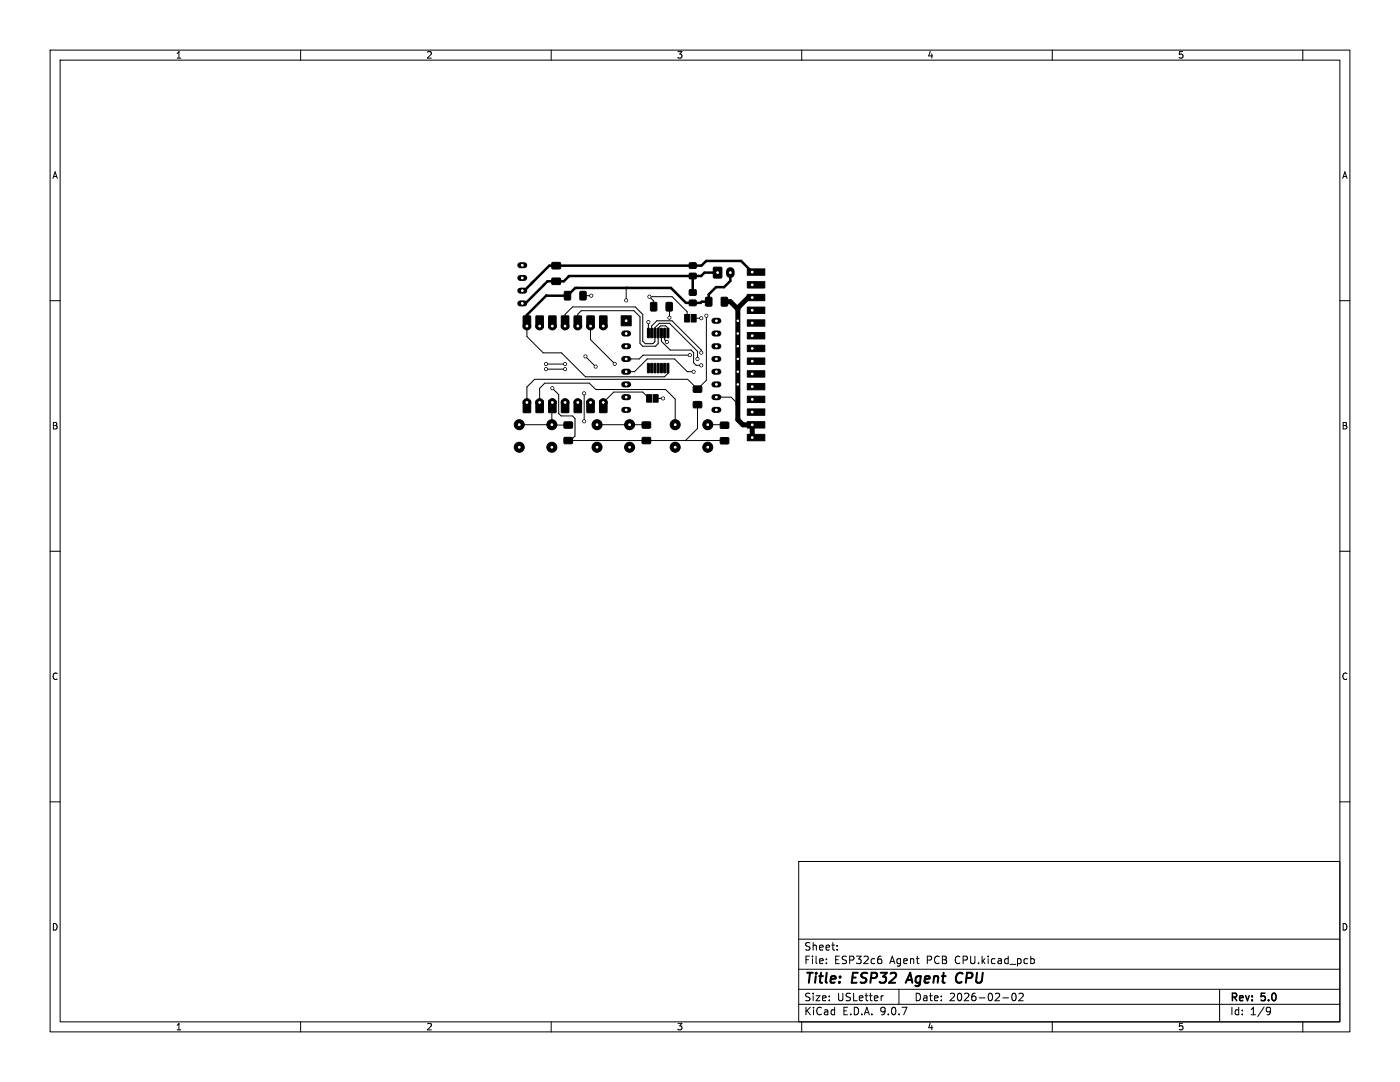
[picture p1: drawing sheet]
<svg xmlns="http://www.w3.org/2000/svg" width="279mm" height="216mm" viewBox="0 0 279 216" stroke-linecap="round" stroke-linejoin="round" font-family="sans-serif">
<defs><g id="words">
<g font-size="2.8">
<text x="160.4" y="196.8">Title:</text>
<text x="170.1" y="196.8">ESP32</text>
<text x="181.9" y="196.8">Agent</text>
<text x="192.4" y="196.8">CPU</text>
</g>
<g font-size="2.1">
<text x="160.4" y="189.9">Sheet:</text>
<text x="160.4" y="192.6">File:</text>
<text x="166.5" y="192.6">ESP32c6</text>
<text x="177.6" y="192.6">Agent</text>
<text x="185.1" y="192.6">PCB</text>
<text x="190.9" y="192.6">CPU.kicad_pcb</text>
<text x="160.4" y="202.8">KiCad</text>
<text x="160.4" y="200">Size:</text>
<text x="167" y="200">USLetter</text>
<text x="168.1" y="202.8">E.D.A.</text>
<text x="175.7" y="202.8">9.0.7</text>
<text x="182.4" y="200">Date:</text>
<text x="189.4" y="200">2026-02-02</text>
<text x="245.4" y="200.2">Rev:</text>
<text x="245.4" y="202.8">Id:</text>
<text x="249.5" y="202.8">1/9</text>
<text x="251.8" y="200.2">5.0</text>
</g>
<g font-size="1.8">
<text x="35" y="11.9">1</text>
<text x="85" y="11.9">2</text>
<text x="135" y="11.9">3</text>
<text x="185" y="11.9">4</text>
<text x="235" y="11.9">5</text>
<text x="10.3" y="35.9">A</text>
<text x="267.7" y="35.9">A</text>
<text x="10.3" y="85.9">B</text>
<text x="267.7" y="85.9">B</text>
<text x="10.3" y="135.9">C</text>
<text x="267.7" y="135.9">C</text>
<text x="10.3" y="185.9">D</text>
<text x="267.7" y="185.9">D</text>
<text x="35" y="205.8">1</text>
<text x="85" y="205.8">2</text>
<text x="135" y="205.8">3</text>
<text x="185" y="205.8">4</text>
<text x="235" y="205.8">5</text>
</g>
</g></defs>
<g fill="none" stroke="#000" stroke-width=".2">
<path d="M10 10h259.4v195.9h-259.4zM12 12h255.4v191.9h-255.4zM60 10v2M110 10v2M160 10v2M210 10v2M260 10v2M116.3 59h1.7M125 57.5v2.4M10 60h2M105.2 65.1v2.1l3.2 3.2h3.7l4.7 4.8h15.8l.7-.7v-1.1M109 73.7h3.8"/>
<path d="M109 72.6h3.8M110.2 77.5l1.3 1.2v3.8l.5 .5h2.3l.4 .5v3.5l-.9 .9M112.8 65.1v-2.4l1.5-1.5h12.5l1.5 1.5v5.4l.5 .5h1.5l.4-.4v-2.8l.9-.9h2l5.6 5.6v1.5M115.3 65.1v-2.4l.7-.7h10.5l1.2 1.2v5.3l.6 .6h2.5l.5-.6v-3l.5-.5h1l.5 .5v1M116.6 78.5v5.6M116.8 71.1l2.1 2.1M117.9 65.1v2.7l4.8 4.8M125 74.2h1.6l2.6-2.6h5.4l2.6 2.6h1.2M129.4 64.3v2.2M129.5 79.5l-1.2-1.3h-5.8l-2.1 2.1M130.1 66.5v-1.5l1-1h3l5.9 5.9v.5M130.5 61.2v-1.2l-.9-.8h4.5l3 3v1.3"/>
<path d="M130.8 79.5h1.5M132 66.5v1.6l1.7 1.8h4.2l.5 .5v2l.5 .5h1.1M132.6 66.5v1.3l.5 .5M133.6 61.2v2.2M137.7 70.9h-9.4l-.7 .7h-2.6M138.4 63.5h1.6M141 63v12.9l-1.8 1.8-2-2h-30.5l-1.5 1.5v3.1M143 79.2h2.9l1.3 1.4M267.4 60h2M107.7 80.3v-2.8l1-1h8.9l1.3 1.2h13.9l1.9 1.9v5.1M110.1 80.4v4.3h-6.5M110.2 84.8h3.2"/>
<path d="M113 87.9h31.6M119.1 84.7h9.8M139.2 80.8v4.7l-2.4 2.4M141.2 84.7h3.3M10 110h2M267.4 110h2M10 160h2M159.4 171.9h108v32h-108zM267.4 160h2M159.4 197.4h108M159.4 193.4h108M159.4 187.4h108"/>
<path d="M164.9 192.1v.2M164.9 191.4v.1M167.1 189.4v.2M167.1 188.7v.1M175.6 190.8h.3M175.7 191.4l.3 .2v.4l-.3 .3M176.3 198.7l-.3 .1M179.4 197.4v3M200.1 199.1h1.2M202.1 198.3l.2-.1a.8 .8 0 0 1 .5 .7 .8 .8 0 0 1-.5 .8 1 1 0 0 1-.2-1.4zM203.4 198.3l.5-.1 .3 .4-.9 1.1h.9M205.9 191.3h.2l.3 .3v.5l-.5 .2"/>
<path d="M243.4 197.4v6.5M60 203.9v2M110 203.9v2M159.4 200.4h108M160 203.9v2M210 203.9v2M253 201l.5 .1a.99 .99 0 0 1-.4 1.4h-.2M253.6 201.6l-.3 .3h-.3M260 203.9v2"/>
</g>
<path d="M181.7 194.1l-1 2M190.9 195.8a.68 .68 0 0 0 .9 .2M191.8 194.1a.78 .78 0 0 0-.9 .5" fill="none" stroke="#000" stroke-width=".4"/>
<g fill="#000" stroke="#000" stroke-width=".2">
<path d="M110.2 52.4h1.6v1.2h-1.6zM110.2 55.5h1.6v1.2h-1.6zM112.7 58.2h1.1v1.6h-1.1zM115.8 58.2h1.1v1.6h-1.1zM137.6 57.8h1.3v1.1h-1.3zM137.6 52.5h1.3v1h-1.3zM137.6 54.6h1.3v1h-1.3zM140.8 59.4h1.2v1.6h-1.2zM142.4 53.4h1.6v2h-1.6zM144 59.4h1.2v1.6h-1.2zM149.1 58.7h3.5v1.3h-3.5zM149.1 56.2h3.5v1.3h-3.5z"/>
<path d="M149.1 53.7h3.5v1.2h-3.5zM104.4 63.1h1.5l-.1 2.3h-1.4zM104.4 80h1.5l-.1 2.3h-1.4zM107 63.1h1.4v2.3h-1.5zM107 80h1.4v2.3h-1.5zM109.5 63.1h1.5l-.1 2.3h-1.4zM109.5 80h1.5l-.1 2.3h-1.4zM112.1 63.1h1.4l-.1 2.3h-1.4zM112.1 80h1.4l-.1 2.3h-1.4zM114.6 63.1h1.5l-.1 2.3h-1.4zM114.6 80h1.5l-.1 2.3h-1.4zM117.1 63.1h1.5l-.1 2.3h-1.4z"/>
<path d="M117.1 80h1.5l-.1 2.3h-1.4zM119.7 63.1h1.4v2.3h-1.5zM119.7 80h1.4v2.3h-1.5zM124 63h2v2h-2zM129.2 65.5l.4 .1-.1 1.8-.3-.1zM129.2 72.5l.4 .1-.1 1.8-.3-.1zM129.9 65.5l.3 .1-.1 1.8-.3-.1zM129.9 72.5l.3 .1-.1 1.8-.3-.1zM130.5 65.5l.4 .1-.1 1.8-.3-.1zM130.5 72.5l.4 .1-.1 1.8-.3-.1zM129.9 60.4h1.1v1.6h-1.1zM131.2 65.5l.4 .1-.2 1.8-.2-.1z"/>
<path d="M131.2 72.5l.4 .1-.2 1.8-.2-.1zM131.8 65.5l.4 .1-.1 1.8-.3-.1zM131.8 72.5l.4 .1-.1 1.8-.3-.1zM132.5 65.5l.3 .1v1.8l-.4-.1zM132.5 72.5l.3 .1v1.8l-.4-.1zM133.1 65.5l.4 .1-.1 1.8-.3-.1zM133.1 72.5l.4 .1-.1 1.8-.3-.1zM133 60.4h1.1v1.6h-1.1zM136.6 62.7h1v1.6h-1zM137.6 59.9h1.3v1.1h-1.3zM137.9 62.7h1v1.6h-1zM138.4 77.1h1.6v1.1h-1.6z"/>
<path d="M149.1 79.1h3.5v1.2h-3.5zM149.1 76.5h3.5v1.3h-3.5zM149.1 74h3.5v1.2h-3.5zM149.1 71.4h3.5v1.3h-3.5zM149.1 68.9h3.5v1.3h-3.5zM149.1 66.4h3.5v1.2h-3.5zM149.1 63.8h3.5v1.3h-3.5zM149.1 61.3h3.5v1.2h-3.5zM112.6 87.3h1.6v1.2h-1.6zM112.6 84.2h1.6v1.2h-1.6zM128.2 87.3h1.6v1.2h-1.6zM128.2 84.2h1.6v1.2h-1.6z"/>
<path d="M129 78.8h1v1.5h-1zM130.3 78.8h1v1.5h-1zM138.4 80.2h1.6v1.1h-1.6zM143.8 87.4h1.6v1.1h-1.6zM143.8 84.3h1.6v1.1h-1.6zM149.1 86.7h3.5v1.2h-3.5zM149.1 84.1h3.5v1.3h-3.5zM149.1 81.6h3.5v1.3h-3.5z"/>
<circle cx="118" cy="59" r=".3"/>
<circle cx="125" cy="59.9" r=".3"/>
<circle cx="129.6" cy="59.2" r=".3"/>
<circle cx="105.2" cy="65.1" r=".76"/>
<circle cx="107.7" cy="65.1" r=".76"/>
<circle cx="109" cy="72.6" r=".3"/>
<circle cx="109" cy="73.7" r=".3"/>
<circle cx="110.2" cy="65.1" r=".76"/>
<circle cx="110.2" cy="77.5" r=".3"/>
<circle cx="112.8" cy="65.1" r=".76"/>
<circle cx="112.8" cy="73.7" r=".3"/>
<circle cx="112.8" cy="72.6" r=".3"/>
<circle cx="115.3" cy="65.1" r=".76"/>
<circle cx="116.6" cy="78.5" r=".3"/>
<circle cx="116.8" cy="71.1" r=".3"/>
<circle cx="117.9" cy="65.1" r=".76"/>
<circle cx="118.9" cy="73.2" r=".3"/>
<circle cx="120.4" cy="65.1" r=".76"/>
<circle cx="122.7" cy="72.6" r=".3"/>
<circle cx="129.4" cy="64.3" r=".3"/>
<circle cx="132.3" cy="79.5" r=".3"/>
<circle cx="133.1" cy="68.3" r=".3"/>
<circle cx="133.6" cy="63.4" r=".3"/>
<circle cx="137.7" cy="70.9" r=".3"/>
<circle cx="138.4" cy="74.2" r=".3"/>
<circle cx="139.2" cy="71.6" r=".3"/>
<circle cx="140" cy="63.5" r=".3"/>
<circle cx="140" cy="70.4" r=".3"/>
<circle cx="140" cy="72.9" r=".3"/>
<circle cx="141" cy="63" r=".3"/>
<circle cx="147.2" cy="71.6" r=".3"/>
<circle cx="147.2" cy="64" r=".3"/>
<circle cx="147.2" cy="69.1" r=".3"/>
<circle cx="147.2" cy="76.7" r=".3"/>
<circle cx="147.2" cy="74.2" r=".3"/>
<circle cx="147.2" cy="66.5" r=".3"/>
<circle cx="103.6" cy="84.7" r="1"/>
<circle cx="103.6" cy="89.2" r="1"/>
<circle cx="105.2" cy="80.3" r=".76"/>
<circle cx="107.7" cy="80.3" r=".76"/>
<circle cx="110.1" cy="84.7" r="1"/>
<circle cx="110.1" cy="89.2" r="1"/>
<circle cx="110.2" cy="80.3" r=".76"/>
<circle cx="112.8" cy="80.3" r=".76"/>
<circle cx="115.3" cy="80.3" r=".76"/>
<circle cx="116.6" cy="84.1" r=".3"/>
<circle cx="117.9" cy="80.3" r=".76"/>
<circle cx="119.1" cy="84.7" r="1"/>
<circle cx="119.1" cy="89.2" r="1"/>
<circle cx="120.4" cy="80.3" r=".76"/>
<circle cx="125.6" cy="84.7" r="1"/>
<circle cx="125.6" cy="89.2" r="1"/>
<circle cx="134.7" cy="84.7" r="1"/>
<circle cx="134.7" cy="89.2" r="1"/>
<circle cx="141.2" cy="84.7" r="1"/>
<circle cx="141.2" cy="89.2" r="1"/>
</g>
<g fill="none" stroke="#000" stroke-width="1.2">
<path d="M103.8 58h.8M103.8 55.5h.8M103.8 52.9h.8M103.8 60.5h.8M124.6 66.5h.8M124.6 69.1h.8M124.6 71.6h.8M124.6 74.2h.8M124.6 76.7h.8M124.6 79.2h.8M142.6 66.5h.8M142.6 69.1h.8"/>
<path d="M142.6 71.6h.8M142.6 74.2h.8M142.6 76.7h.8M142.6 79.2h.8M142.6 64h.8M124.6 81.8h.8M142.6 81.8h.8"/>
</g>
<path d="M145.7 54.2v.4" fill="none" stroke="#000" stroke-width="1.7"/>
<path d="M138.2 53h.1M138.2 55.1v3.3M143.2 54.4h-2.6l-.7 .7h-26.4l-1 1h-3.2l-4.4 4.4h-.7M145.7 54.4v1.7l-1.2 1.2h-1.6l-1.5 1.5v1.4h-1.4l-.2 .2h-2.9l-3-2.9h-19.1l-1.6 1.5h-4.2l-3.8 3.8v2.3M150.1 54.3l-2.2-2.2h-7l-.9 .9h-30.4l-5 5h-.4" fill="none" stroke="#000" stroke-width=".5"/>
<path d="M150.1 59.4h-.8l-2.1 2.1v22.3l1.1 1h1.8v2.5M144.6 60.2h1.2l1.4 1.5" fill="none" stroke="#000" stroke-width="1"/>
<g fill="#fff" stroke="#fff" stroke-width=".2">
<circle cx="116.6" cy="84.1" r=".15"/>
<circle cx="116.6" cy="78.5" r=".15"/>
<circle cx="137.7" cy="70.9" r=".15"/>
<circle cx="147.3" cy="64" r=".15"/>
<circle cx="147.3" cy="66.5" r=".15"/>
<circle cx="147.3" cy="69.1" r=".15"/>
<circle cx="147.3" cy="71.6" r=".15"/>
<circle cx="147.3" cy="74.2" r=".15"/>
<circle cx="147.3" cy="76.7" r=".15"/>
<circle cx="129.4" cy="64.3" r=".15"/>
<circle cx="118.9" cy="73.2" r=".15"/>
<circle cx="116.8" cy="71.1" r=".15"/>
<circle cx="112.8" cy="73.7" r=".15"/>
<circle cx="109" cy="73.7" r=".15"/>
<circle cx="109" cy="72.6" r=".15"/>
<circle cx="112.8" cy="72.6" r=".15"/>
<circle cx="132.3" cy="79.5" r=".15"/>
<circle cx="140" cy="63.5" r=".15"/>
<circle cx="125" cy="59.9" r=".15"/>
<circle cx="122.7" cy="72.6" r=".15"/>
<circle cx="141" cy="63" r=".15"/>
<circle cx="139.2" cy="71.6" r=".15"/>
<circle cx="133.1" cy="68.2" r=".15"/>
<circle cx="110.2" cy="77.5" r=".15"/>
<circle cx="133.6" cy="63.4" r=".15"/>
<circle cx="140" cy="70.4" r=".15"/>
<circle cx="140" cy="72.9" r=".15"/>
<circle cx="118" cy="59" r=".15"/>
<circle cx="138.4" cy="74.2" r=".15"/>
<circle cx="129.6" cy="59.2" r=".15"/>
<circle cx="150.1" cy="87.3" r=".18"/>
<circle cx="150.1" cy="84.8" r=".18"/>
<circle cx="150.1" cy="82.2" r=".18"/>
<circle cx="150.1" cy="79.7" r=".18"/>
<circle cx="150.1" cy="77.1" r=".18"/>
<circle cx="150.1" cy="74.6" r=".18"/>
<circle cx="150.1" cy="72.1" r=".18"/>
<circle cx="150.1" cy="69.5" r=".18"/>
<circle cx="150.1" cy="67" r=".18"/>
<circle cx="150.1" cy="64.4" r=".18"/>
<circle cx="150.1" cy="61.9" r=".18"/>
<circle cx="150.1" cy="59.4" r=".18"/>
<circle cx="150.1" cy="56.8" r=".18"/>
<circle cx="150.1" cy="54.3" r=".18"/>
<circle cx="103.6" cy="84.7" r=".17"/>
<circle cx="110.1" cy="84.7" r=".17"/>
<circle cx="103.6" cy="89.2" r=".17"/>
<circle cx="110.1" cy="89.2" r=".17"/>
<circle cx="125" cy="64" r=".17"/>
<circle cx="125" cy="66.5" r=".17"/>
<circle cx="125" cy="69.1" r=".17"/>
<circle cx="125" cy="71.6" r=".17"/>
<circle cx="125" cy="74.2" r=".17"/>
<circle cx="125" cy="76.7" r=".17"/>
<circle cx="125" cy="79.2" r=".17"/>
<circle cx="125" cy="81.8" r=".17"/>
<circle cx="143" cy="81.8" r=".17"/>
<circle cx="143" cy="79.2" r=".17"/>
<circle cx="143" cy="76.7" r=".17"/>
<circle cx="143" cy="74.2" r=".17"/>
<circle cx="143" cy="71.6" r=".17"/>
<circle cx="143" cy="69.1" r=".17"/>
<circle cx="143" cy="66.5" r=".17"/>
<circle cx="143" cy="64" r=".17"/>
<circle cx="105.2" cy="80.3" r=".17"/>
<circle cx="107.7" cy="80.3" r=".17"/>
<circle cx="110.2" cy="80.3" r=".17"/>
<circle cx="112.8" cy="80.3" r=".17"/>
<circle cx="115.3" cy="80.3" r=".17"/>
<circle cx="117.9" cy="80.3" r=".17"/>
<circle cx="120.4" cy="80.3" r=".17"/>
<circle cx="120.4" cy="65.1" r=".17"/>
<circle cx="117.9" cy="65.1" r=".17"/>
<circle cx="115.3" cy="65.1" r=".17"/>
<circle cx="112.8" cy="65.1" r=".17"/>
<circle cx="110.2" cy="65.1" r=".17"/>
<circle cx="107.7" cy="65.1" r=".17"/>
<circle cx="105.2" cy="65.1" r=".17"/>
<circle cx="119.2" cy="84.7" r=".17"/>
<circle cx="125.6" cy="84.7" r=".17"/>
<circle cx="119.2" cy="89.2" r=".17"/>
<circle cx="125.6" cy="89.2" r=".17"/>
<circle cx="134.8" cy="84.7" r=".17"/>
<circle cx="141.2" cy="84.7" r=".18"/>
<circle cx="134.8" cy="89.2" r=".17"/>
<circle cx="141.2" cy="89.2" r=".18"/>
<circle cx="143.2" cy="54.4" r=".17"/>
<circle cx="145.7" cy="54.4" r=".17"/>
<circle cx="104.2" cy="60.5" r=".17"/>
<circle cx="104.2" cy="58" r=".17"/>
<circle cx="104.2" cy="55.5" r=".17"/>
<circle cx="104.2" cy="52.9" r=".17"/>
</g>
<use href="#words"/>
</svg>
